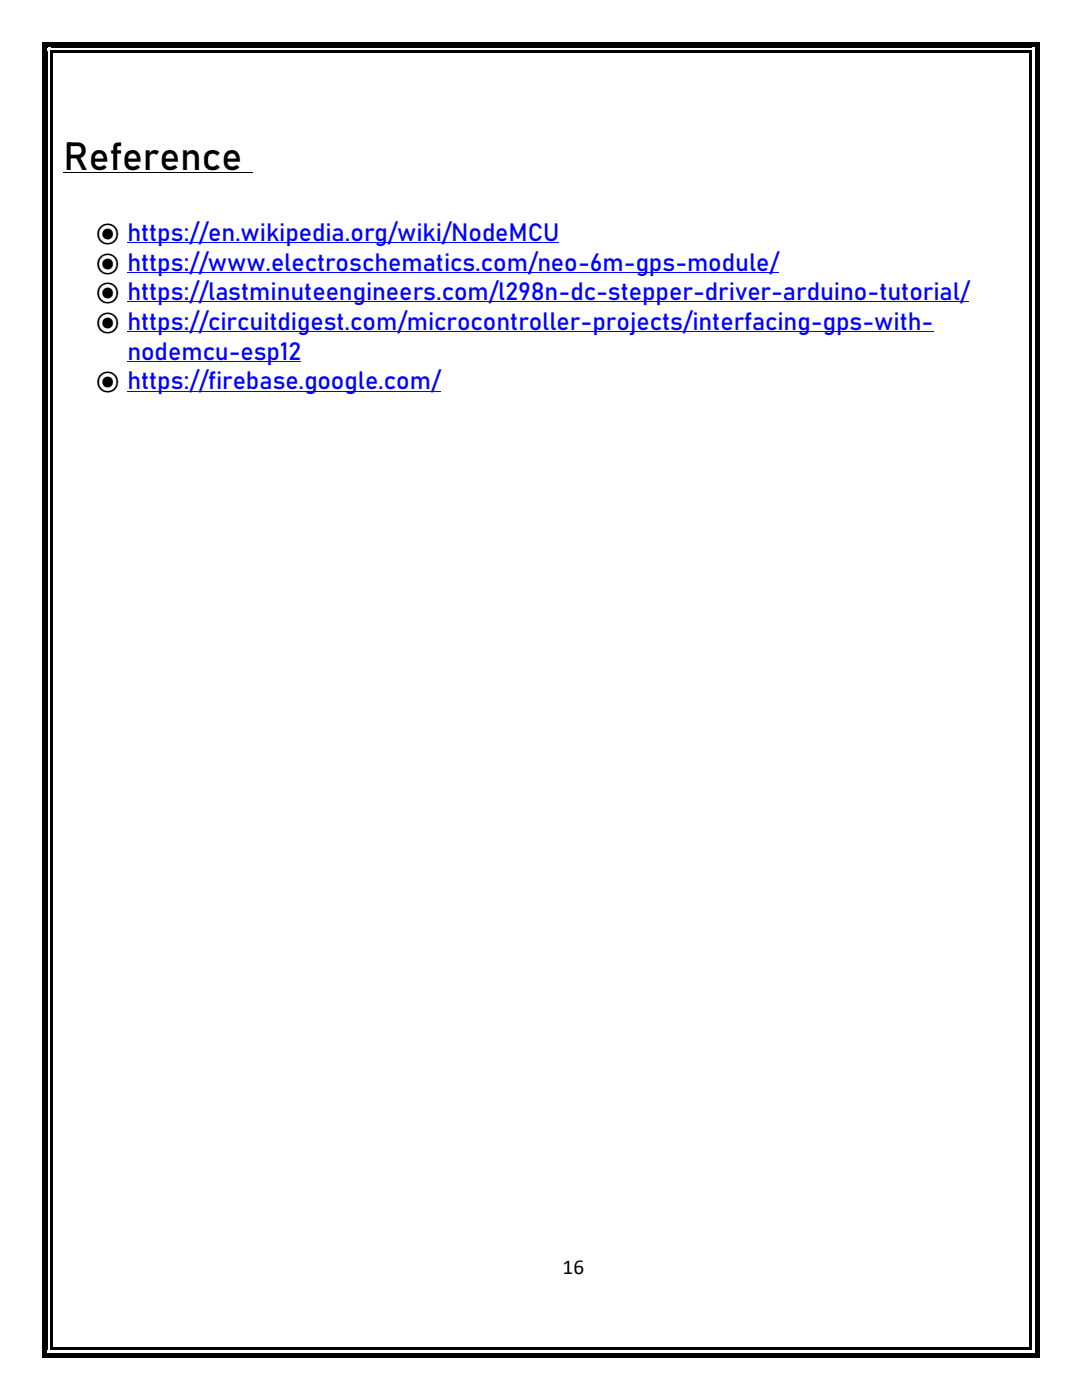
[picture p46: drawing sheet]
<svg xmlns="http://www.w3.org/2000/svg" width="216mm" height="279mm" viewBox="0 0 216 279" stroke-linecap="round" stroke-linejoin="round" font-family="sans-serif">
<defs><g id="words">
<text font-size="7.7" x="12.7" y="34">Reference</text>
<g font-size="5">
<text x="19" y="48.1">⦿ https://en.wikipedia.org/wiki/NodeMCU</text>
<text x="19" y="54">⦿ https://www.electroschematics.com/neo-6m-gps-module/</text>
<text x="19" y="60">⦿ https://lastminuteengineers.com/l298n-dc-stepper-driver-arduino-tutorial/</text>
<text x="19" y="65.9">⦿ https://circuitdigest.com/microcontroller-projects/interfacing-gps-with-</text>
<text x="19" y="77.7">⦿ https://firebase.google.com/</text>
</g>
<text font-size="5" fill="#00f" x="25.4" y="71.8">nodemcu-esp12</text>
<text font-size="4.2" x="112.2" y="254.3">16</text>
</g></defs>
<path d="M12.7 34.4h37.8" fill="none" stroke="#000" stroke-width=".2"/>
<path d="M25.4 48.4h86.2M25.4 54.3h130M25.4 60.3h168M25.4 66.2h160.9M25.4 72.1h34.7M25.4 78h62.5" fill="none" stroke="#00f" stroke-width=".2"/>
<g fill="#000">
<path d="M8.5 8.5h1v2h-1z" fill-rule="evenodd"/>
<path d="M8.5 8.5h2v1h-2z" fill-rule="evenodd"/>
</g>
<g fill="#fff">
<path d="M9.5 9.5h.5v1h-.5z" fill-rule="evenodd"/>
<path d="M9.5 9.5h1v.5h-1z" fill-rule="evenodd"/>
</g>
<g fill="#000">
<path d="M10 10h.5v.5h-.5z" fill-rule="evenodd"/>
<path d="M10 10h.5v.5h-.5z" fill-rule="evenodd"/>
<path d="M10.5 8.5h194.9v1h-194.9z" fill-rule="evenodd"/>
</g>
<path d="M10.5 9.5h194.9v.5h-194.9z" fill-rule="evenodd" fill="#fff"/>
<g fill="#000">
<path d="M10.5 10h194.9v.5h-194.9z" fill-rule="evenodd"/>
<path d="M205.4 8.5h2.1v1h-2.1z" fill-rule="evenodd"/>
<path d="M206.4 8.5h1.1v2h-1.1z" fill-rule="evenodd"/>
</g>
<g fill="#fff">
<path d="M205.9 9.5h.5v1h-.5z" fill-rule="evenodd"/>
<path d="M205.4 9.5h1v.5h-1z" fill-rule="evenodd"/>
</g>
<g fill="#000">
<path d="M205.4 10h.5v.5h-.5z" fill-rule="evenodd"/>
<path d="M205.4 10h.5v.5h-.5z" fill-rule="evenodd"/>
<path d="M8.5 10.5h1v258.4h-1z" fill-rule="evenodd"/>
</g>
<path d="M9.5 10.5h.5v258.4h-.5z" fill-rule="evenodd" fill="#fff"/>
<g fill="#000">
<path d="M10 10.5h.5v258.4h-.5z" fill-rule="evenodd"/>
<path d="M206.4 10.5h1.1v258.4h-1.1z" fill-rule="evenodd"/>
</g>
<path d="M205.9 10.5h.5v258.4h-.5z" fill-rule="evenodd" fill="#fff"/>
<g fill="#000">
<path d="M8.5 268.9h1v2.1h-1z" fill-rule="evenodd"/>
<path d="M8.5 269.9h2v1.1h-2z" fill-rule="evenodd"/>
<path d="M205.4 10.5h.5v258.4h-.5z" fill-rule="evenodd"/>
</g>
<g fill="#fff">
<path d="M9.5 268.9h.5v1h-.5z" fill-rule="evenodd"/>
<path d="M9.5 269.4h1v.5h-1z" fill-rule="evenodd"/>
</g>
<g fill="#000">
<path d="M10 268.9h.5v.5h-.5z" fill-rule="evenodd"/>
<path d="M10 268.9h.5v.5h-.5z" fill-rule="evenodd"/>
<path d="M10.5 269.9h194.9v1.1h-194.9z" fill-rule="evenodd"/>
</g>
<path d="M10.5 269.4h194.9v.5h-194.9z" fill-rule="evenodd" fill="#fff"/>
<g fill="#000">
<path d="M10.5 268.9h194.9v.5h-194.9z" fill-rule="evenodd"/>
<path d="M205.4 269.9h2.1v1.1h-2.1z" fill-rule="evenodd"/>
<path d="M206.4 268.9h1.1v2.1h-1.1z" fill-rule="evenodd"/>
</g>
<g fill="#fff">
<path d="M205.9 268.9h.5v1h-.5z" fill-rule="evenodd"/>
<path d="M205.4 269.4h1v.5h-1z" fill-rule="evenodd"/>
</g>
<g fill="#000">
<path d="M205.4 268.9h.5v.5h-.5z" fill-rule="evenodd"/>
<path d="M205.4 268.9h.5v.5h-.5z" fill-rule="evenodd"/>
</g>
<use href="#words"/>
</svg>
